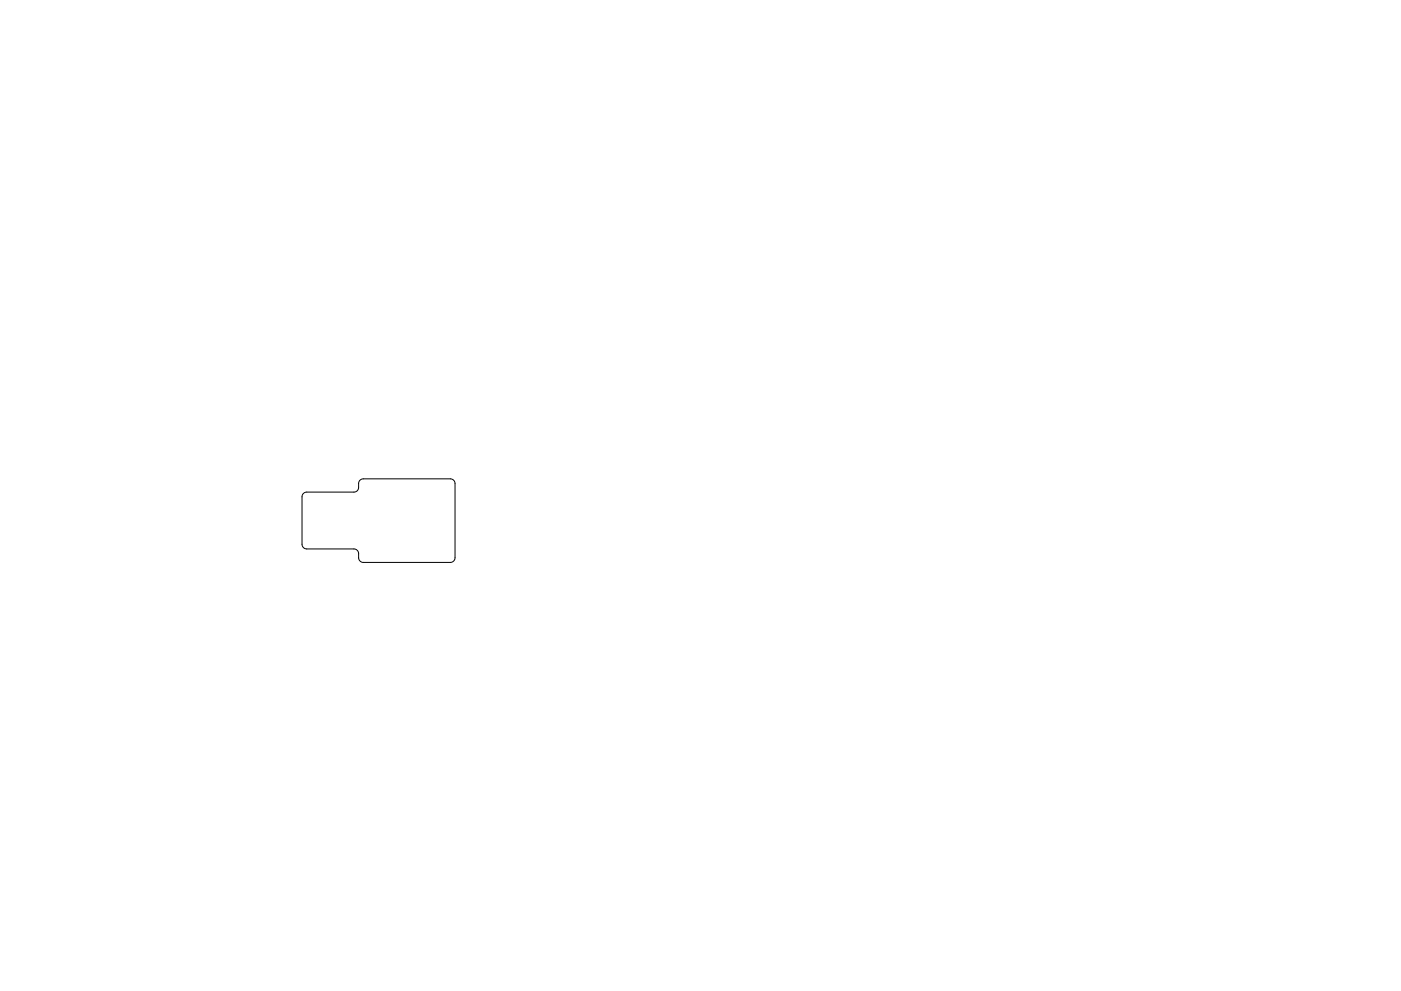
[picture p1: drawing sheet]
<svg xmlns="http://www.w3.org/2000/svg" width="297mm" height="210mm" viewBox="0 0 297 210" stroke-linecap="round" stroke-linejoin="round" font-family="sans-serif">
<path d="M64.3 104.7l.7-.3h10a1 1 0 0 0 1-1v-.8a1 1 0 0 1 1-1h18.5a1 1 0 0 1 1 1v15.7a1 1 0 0 1-1 1h-18.5a1 1 0 0 1-1-1v-.8a1 1 0 0 0-1-1h-10a1 1 0 0 1-1-1v-10.1z" fill="none" stroke="#000" stroke-width=".21"/>
</svg>
